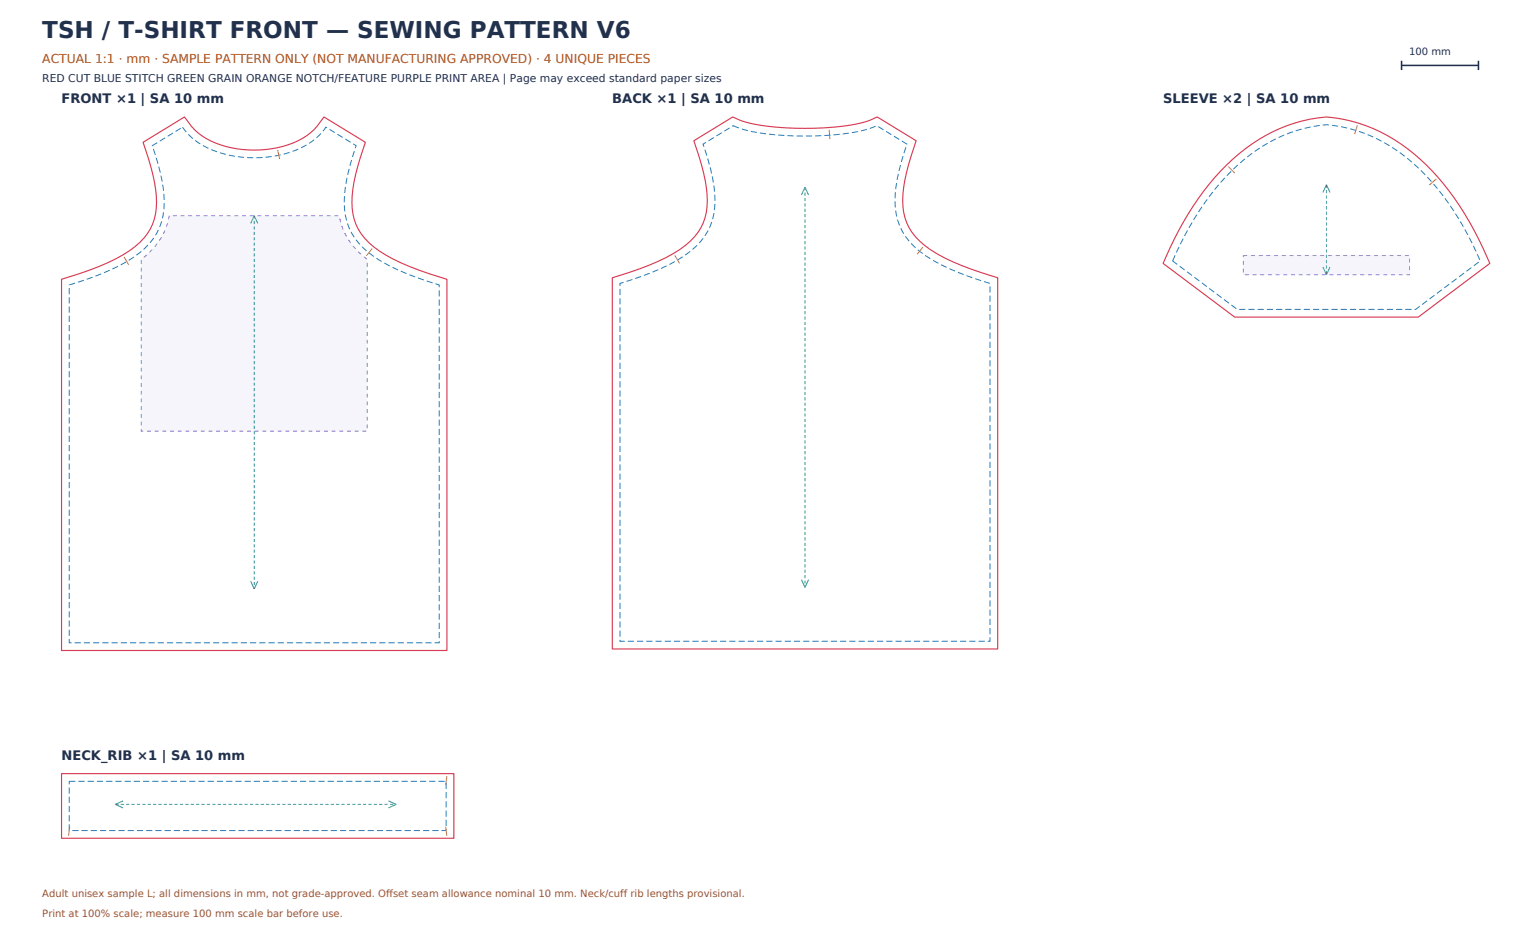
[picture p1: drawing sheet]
<svg xmlns="http://www.w3.org/2000/svg" width="2002mm" height="1215mm" viewBox="0 0 2002 1215" stroke-linecap="round" stroke-linejoin="round" font-family="sans-serif">
<defs><g id="words">
<text font-size="30" fill="#21314c" x="55" y="49">TSH / T-SHIRT FRONT — SEWING PATTERN V6</text>
<g font-size="17" fill="#21314c">
<text x="80" y="134">FRONT ×1 | SA 10 mm</text>
<text x="796" y="134">BACK ×1 | SA 10 mm</text>
<text x="1512" y="134">SLEEVE ×2 | SA 10 mm</text>
<text x="80" y="987">NECK_RIB ×1 | SA 10 mm</text>
</g>
<text font-size="16" fill="#af4d12" x="55" y="82">ACTUAL 1:1 · mm · SAMPLE PATTERN ONLY (NOT MANUFACTURING APPROVED) · 4 UNIQUE PIECES</text>
<text font-size="14" fill="#21314c" x="55" y="107">RED CUT BLUE STITCH GREEN GRAIN ORANGE NOTCH/FEATURE PURPLE PRINT AREA | Page may exceed standard paper sizes</text>
<text font-size="13" fill="#202d4a" x="1832" y="72">100 mm</text>
<g font-size="13" fill="#8f5036">
<text x="55" y="1165">Adult unisex sample L; all dimensions in mm, not grade-approved. Offset seam allowance nominal 10 mm. Neck/cuff rib lengths provisional.</text>
<text x="55" y="1191">Print at 100% scale; measure 100 mm scale bar before use.</text>
</g>
</g></defs>
<path d="M186 185l54-33a94 94 0 0 0 75 42 126 126 0 0 0 88-21l9-9 9-12 54 33a250 250 0 0 0-17 78 71 71 0 0 0 35 63 266 266 0 0 0 66 30l22 7v482h-501v-482a328 328 0 0 0 88-37 72 72 0 0 0 35-71 272 272 0 0 0-17-70zM902 183l51-31a174 174 0 0 0 70 14 339 339 0 0 0 105-9l12-5 51 31a250 250 0 0 0-17 78 71 71 0 0 0 35 63 266 266 0 0 0 66 30l22 7v482h-501v-482a328 328 0 0 0 88-37 72 72 0 0 0 35-71 272 272 0 0 0-17-70zM1595 214a208 208 0 0 1 129-62 215 215 0 0 1 145 79 408 408 0 0 1 68 111l-93 70h-239l-93-70a385 385 0 0 1 83-128zM80 1005h510v84h-510z" fill="none" stroke="#d83b55" stroke-width="1.5" stroke-linecap="butt"/>
<path d="M198 189l39-24a98 98 0 0 0 69 38 137 137 0 0 0 104-22l10-10 4-6 39 24a208 208 0 0 0-15 83 80 80 0 0 0 39 62 298 298 0 0 0 84 36v465h-481v-465a276 276 0 0 0 92-42 80 80 0 0 0 31-74 262 262 0 0 0-15-65zM914 187l39-24a224 224 0 0 0 85 14 289 289 0 0 0 98-12l4-2 39 24a208 208 0 0 0-15 83 80 80 0 0 0 39 62 298 298 0 0 0 84 36v465h-481v-465a276 276 0 0 0 92-42 80 80 0 0 0 31-74 262 262 0 0 0-15-65zM1602 221a198 198 0 0 1 122-59 205 205 0 0 1 138 75 388 388 0 0 1 62 102l-84 63h-232l-84-63a367 367 0 0 1 78-118zM90 1015h490v64h-490z" fill="none" stroke="#267bbd" stroke-width="1.3" stroke-dasharray="8 4" stroke-linecap="butt"/>
<path d="M1047 243v520M1724 240v117M331 280v485M150 1045h365" fill="none" stroke="#2e9b74" stroke-width="1.3" stroke-dasharray="4 3" stroke-linecap="butt"/>
<g fill="#000" stroke="#2e9b74" stroke-width="1.3" stroke-linecap="butt">
<path d="M1047 243l4 10zM1047 243l-5 10zM1724 240l5 10zM1724 240l-4 10zM331 280l4 10zM331 280l-5 10zM1720 347l4 10zM1729 347l-5 10zM326 755l5 10zM335 755l-4 10zM1042 753l5 10zM1051 753l-4 10z"/>
<path d="M150 1045l10-4zM150 1045l10 5zM505 1050l10-5zM505 1041l10 4z"/>
</g>
<path d="M1765 163l-4 11zM1078 169l1 12zM361 195l2 12zM1597 216l8 9zM1858 240l9-7zM484 323l-8 9zM1200 321l-8 9zM161 334l6 10zM877 332l6 10zM581 1008l-2 12zM91 1074l-2 12zM579 1074l2 12z" fill="#000" stroke="#e1942e" stroke-width="1.3" stroke-linecap="butt"/>
<path d="M1822 79v12M1922 79v12M1822 85h100" fill="none" stroke="#202d4a" stroke-width="2" stroke-linecap="butt"/>
<path d="M220 280h221a86 86 0 0 0 36 57v223h-293v-223a87 87 0 0 0 36-57zM1616 332h216v25h-216z" fill="none" stroke="#8d6ad6" stroke-width="1.3" stroke-dasharray="5 5" stroke-linecap="butt"/>
<use href="#words"/>
</svg>
